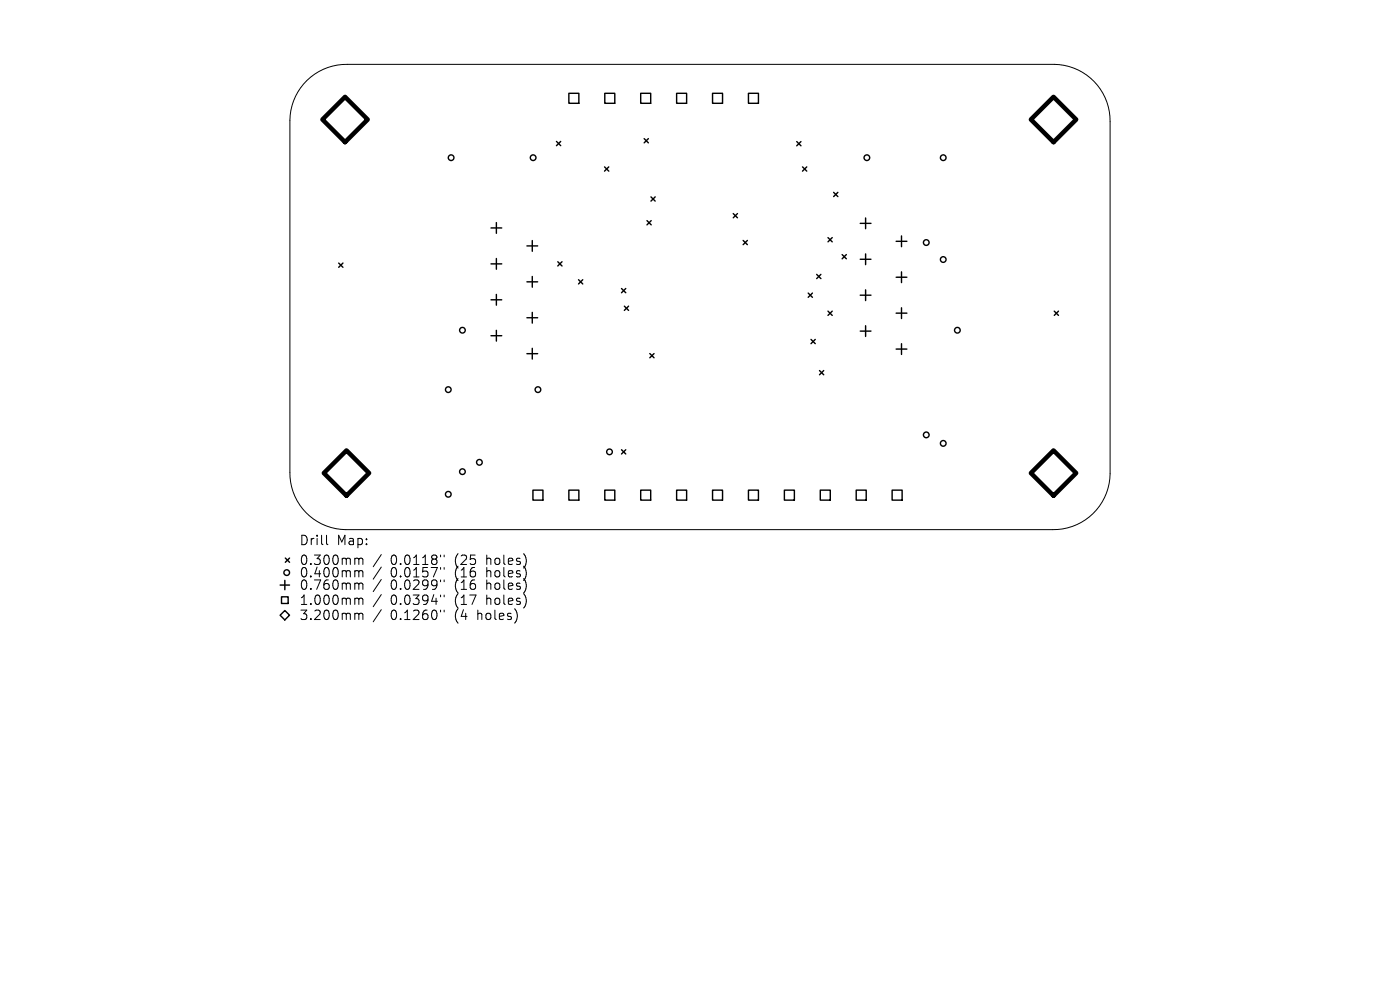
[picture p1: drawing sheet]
<svg xmlns="http://www.w3.org/2000/svg" width="297mm" height="210mm" viewBox="0 0 297 210" stroke-linecap="round" stroke-linejoin="round" font-family="sans-serif">
<defs><g id="words">
<g font-size="2.8">
<text x="63.4" y="115.9">Drill</text>
<text x="71.4" y="115.9">Map:</text>
<text x="63.4" y="120.1">0.300mm</text>
<text x="63.4" y="122.8">0.400mm</text>
<text x="63.4" y="125.4">0.760mm</text>
<text x="82.9" y="120.1">0.0118&quot;</text>
<text x="82.9" y="122.8">0.0157&quot;</text>
<text x="82.9" y="125.4">0.0299&quot;</text>
<text x="96.6" y="120.1">(25</text>
<text x="96.6" y="122.8">(16</text>
<text x="96.6" y="125.4">(16</text>
<text x="103.5" y="120.1">holes)</text>
<text x="103.5" y="122.8">holes)</text>
<text x="103.5" y="125.4">holes)</text>
<text x="63.4" y="128.6">1.000mm</text>
<text x="63.4" y="131.8">3.200mm</text>
<text x="82.9" y="128.6">0.0394&quot;</text>
<text x="82.9" y="131.8">0.1260&quot;</text>
<text x="96.6" y="128.6">(17</text>
<text x="96.6" y="131.8">(4</text>
<text x="101.6" y="131.8">holes)</text>
<text x="103.5" y="128.6">holes)</text>
</g>
</g></defs>
<g fill="none" stroke="#000" stroke-width=".21">
<path d="M65.1 17.1a12 12 0 0 1 8.6-3.4h150a12 12 0 0 1 11.8 12.1v74.7a12 12 0 0 1-12.1 11.9h-150a12 12 0 0 1-11.9-12.2v-74.7a12 12 0 0 1 3.6-8.4zM69.3 113.5v1.8l.3 .2M75.6 118.4l.4 .1 .1 .2M76.1 118.7l.3-.3 .5 .1 .1 1.2M76.1 118.7v1M80.9 117.6l-1.7 2.6M93.5 117.7v.4M94.2 117.7v.4M75.6 121l.4 .1 .1 .2M75.6 123.7l.4 .1 .1 .2M75.6 126.9l.4 .1 .1 .2M75.6 130.1l.4 .1 .1 .2"/>
<path d="M76.1 121.3v1.1M76.1 124v1M76.1 127.2v1M76.1 130.4v1M76.1 121.3l.3-.3 .5 .1 .1 1.3M76.1 124l.3-.3 .5 .1 .1 1.2M76.1 127.2l.3-.3 .5 .1 .1 1.2M76.1 130.4l.3-.3 .5 .1 .1 1.2M80.9 120.3l-1.7 2.6M80.9 122.9l-1.7 2.6M80.9 126.1l-1.7 2.6M80.9 129.3l-1.7 2.6"/>
<path d="M93.5 120.4v.4M93.5 123v.4M93.5 126.2v.4M93.5 129.4v.4M94.2 120.4v.4M94.2 123v.4M94.2 126.2v.4M94.2 129.4v.4"/>
</g>
<g fill="none" stroke="#000" stroke-width=".3">
<path d="M120.7 19.8h2.1v2.1h-2.1zM128.3 19.8h2.1v2.1h-2.1zM135.9 19.8h2.1v2.1h-2.1zM143.5 19.8h2.2v2.1h-2.2zM151.2 19.8h2.1v2.1h-2.1zM158.8 19.8h2.1v2.1h-2.1zM118.1 30l.9 .9M119 30l-.9 .9M128.3 35.4l.9 .9M129.2 35.4l-.9 .9M136.7 29.4l.9 .9M137.6 29.4l-.9 .9"/>
<path d="M169 30l.9 .9M169.9 30l-.9 .9M170.3 35.4l.9 .9M171.2 35.4l-.9 .9M71.9 55.8l.9 .9M72.8 55.8l-.9 .9M104.2 48.4h2.2M104.2 56h2.2M105.3 47.2v2.3M105.3 54.8v2.3M111.8 52.2h2.3M111.8 59.8h2.3"/>
<path d="M112.9 51v2.3M112.9 58.6v2.3M118.3 55.5l.9 .9M119.2 55.5l-.9 .9M122.7 59.3l.9 .9M123.6 59.3l-.9 .9M137.3 46.8l.9 .9M138.1 41.8l.9 .9M138.2 46.8l-.9 .9M139 41.8l-.9 .9M155.6 45.3l.9 .9M156.5 45.3l-.9 .9"/>
<path d="M157.7 51l.9 .9M158.6 51l-.9 .9M173.3 58.2l.9 .9M174.2 58.2l-.9 .9M175.7 50.4l.9 .9M176.6 50.4l-.9 .9M176.9 40.8l.9 .9M177.8 40.8l-.9 .9M178.7 54l.9 .9M179.6 54l-.9 .9M182.5 47.4h2.3M182.5 55h2.3"/>
<path d="M183.6 46.2v2.3M183.6 53.9v2.2M190.1 51.2h2.3M190.1 58.8h2.3M191.3 50v2.3M191.3 57.7v2.2M104.2 63.6h2.2M104.2 71.2h2.2M105.3 62.5v2.2M105.3 70.1v2.3M111.8 67.4h2.3M111.8 75h2.3"/>
<path d="M112.9 66.3v2.2M112.9 73.9v2.3M131.9 61.2l.9 .9M132.5 64.9l.9 .9M132.8 61.2l-.9 .9M133.4 64.9l-.9 .9M137.9 75l.9 .9M138.8 75l-.9 .9M171.5 62.2l.9 .9M172.1 72l.9 .9M172.4 62.2l-.9 .9M173 72l-.9 .9"/>
<path d="M173.9 78.6l.9 .9M174.8 78.6l-.9 .9M175.7 66l.9 .9M176.6 66l-.9 .9M182.5 62.6h2.3M182.5 70.2h2.3M183.6 61.5v2.3M183.6 69.1v2.3M190.1 66.4h2.3M190.1 74h2.3M191.3 65.3v2.3M191.3 72.9v2.3"/>
<path d="M223.7 66l.9 .9M224.6 66l-.9 .9M131.9 95.4l.9 .9M132.8 95.4l-.9 .9M60.5 118.4l.9 .9M61.4 118.4l-.9 .9M113.1 104h2.1v2.1h-2.1zM120.7 104h2.1v2.1h-2.1zM128.3 104h2.1v2.1h-2.1zM135.9 104h2.1v2.1h-2.1zM143.5 104h2.2v2.1h-2.2zM151.2 104h2.1v2.1h-2.1z"/>
<path d="M158.8 104h2.1v2.1h-2.1zM166.4 104h2.1v2.1h-2.1zM174 104h2.1v2.1h-2.1zM181.6 104h2.2v2.1h-2.2zM189.3 104h2.1v2.1h-2.1zM59.4 130.5l1-1 1 1-1 1zM59.4 124.1h2M59.7 126.6h1.4v1.4h-1.4zM60.4 123.1v2"/>
<circle cx="95.7" cy="33.5" r=".6"/>
<circle cx="113.1" cy="33.5" r=".6"/>
<circle cx="183.9" cy="33.5" r=".6"/>
<circle cx="200.1" cy="33.5" r=".6"/>
<circle cx="196.5" cy="51.5" r=".6"/>
<circle cx="200.1" cy="55.1" r=".6"/>
<circle cx="98.1" cy="70.1" r=".6"/>
<circle cx="203.1" cy="70.1" r=".6"/>
<circle cx="95.1" cy="82.7" r=".6"/>
<circle cx="101.7" cy="98.1" r=".6"/>
<circle cx="114.1" cy="82.7" r=".6"/>
<circle cx="129.3" cy="95.9" r=".6"/>
<circle cx="196.5" cy="92.3" r=".6"/>
<circle cx="200.1" cy="94.1" r=".6"/>
<circle cx="95.1" cy="104.9" r=".6"/>
<circle cx="98.1" cy="100.1" r=".6"/>
<circle cx="60.8" cy="121.5" r=".6"/>
</g>
<path d="M73.2 20.6l4.8 4.8-4.8 4.8-4.8-4.8zM218.7 25.4l4.8-4.8 4.8 4.8-4.8 4.8zM68.7 100.4l4.8-4.8 4.8 4.8-4.8 4.8zM218.7 100.4l4.8-4.8 4.8 4.8-4.8 4.8z" fill="none" stroke="#000" stroke-width=".96"/>
<use href="#words"/>
</svg>
